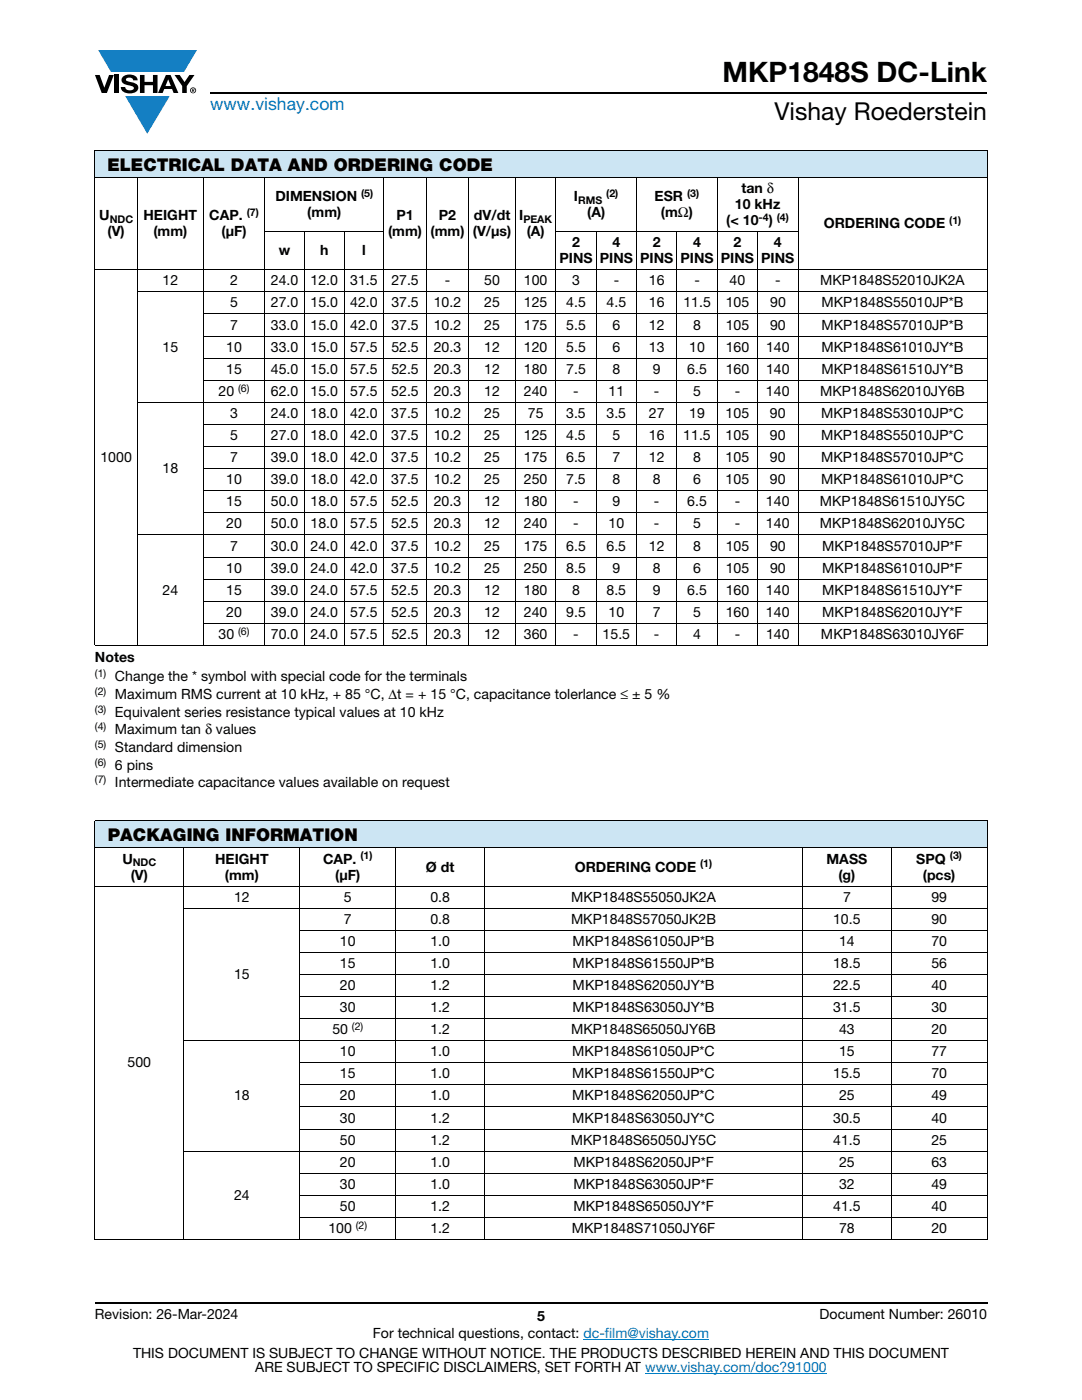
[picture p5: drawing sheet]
<svg xmlns="http://www.w3.org/2000/svg" width="216mm" height="279mm" viewBox="0 0 216 279" stroke-linecap="round" stroke-linejoin="round" font-family="sans-serif">
<defs><g id="words">
<text font-size="5.6" x="144.2" y="16.4">MKP1848S DC-Link</text>
<text font-size="4.9" x="154.5" y="24">Vishay Roederstein</text>
<text font-size="3.5" fill="#007ec4" x="42" y="21.9">www.vishay.com</text>
<g font-size="3.5">
<text x="21.4" y="34.1">ELECTRICAL DATA AND ORDERING CODE</text>
<text x="21.5" y="167.9">PACKAGING INFORMATION</text>
</g>
<g font-size="2.8">
<text x="54.9" y="40.2">DIMENSION</text>
<text x="114.5" y="40.2">I</text>
<text x="130.6" y="40.2">ESR</text>
<text x="146.6" y="41.8">10 kHz</text>
<text x="148" y="38.6">tan δ</text>
<text x="19.8" y="44">U</text>
<text x="21.5" y="47.2">(V)</text>
<text x="28.6" y="44">HEIGHT</text>
<text x="30.6" y="47.2">(mm)</text>
<text x="41.8" y="44">CAP.</text>
<text x="44.2" y="47.2">(μF)</text>
<text x="61.3" y="43.4">(mm)</text>
<text x="77.4" y="47.2">(mm)</text>
<text x="79.1" y="44">P1</text>
<text x="85.9" y="47.2">(mm)</text>
<text x="87.6" y="44">P2</text>
<text x="94.4" y="47.2">(V/μs)</text>
<text x="94.6" y="44">dV/dt</text>
<text x="103.6" y="44">I</text>
<text x="105.1" y="47.2">(A)</text>
<text x="117.2" y="43.4">(A)</text>
<text x="131.9" y="43.4">(mΩ)</text>
<text x="144.9" y="45">(&lt; 10</text>
<text x="153.4" y="45">)</text>
<text x="164.4" y="45.6">ORDERING CODE</text>
<text x="55.7" y="51">w</text>
<text x="63.9" y="51">h</text>
<text x="72.3" y="51">l</text>
<text x="111.6" y="52.6">PINS</text>
<text x="114.2" y="49.4">2</text>
<text x="119.7" y="52.6">PINS</text>
<text x="122.2" y="49.4">4</text>
<text x="127.7" y="52.6">PINS</text>
<text x="130.3" y="49.4">2</text>
<text x="135.8" y="52.6">PINS</text>
<text x="138.3" y="49.4">4</text>
<text x="143.8" y="52.6">PINS</text>
<text x="146.4" y="49.4">2</text>
<text x="151.9" y="52.6">PINS</text>
<text x="154.4" y="49.4">4</text>
<text x="32.4" y="57">12</text>
<text x="45.9" y="57">2</text>
<text x="54.1" y="57">24.0</text>
<text x="62" y="57">12.0</text>
<text x="69.9" y="57">31.5</text>
<text x="78.1" y="57">27.5</text>
<text x="88.8" y="57">-</text>
<text x="96.6" y="57">50</text>
<text x="104.5" y="57">100</text>
<text x="114.2" y="57">3</text>
<text x="122.5" y="57">-</text>
<text x="129.5" y="57">16</text>
<text x="138.6" y="57">-</text>
<text x="145.6" y="57">40</text>
<text x="154.7" y="57">-</text>
<text x="163.7" y="57">MKP1848S52010JK2A</text>
<text x="45.9" y="61.4">5</text>
<text x="45.9" y="65.8">7</text>
<text x="54.1" y="61.4">27.0</text>
<text x="54.1" y="65.8">33.0</text>
<text x="62" y="61.4">15.0</text>
<text x="62" y="65.8">15.0</text>
<text x="69.9" y="61.4">42.0</text>
<text x="69.9" y="65.8">42.0</text>
<text x="78.1" y="61.4">37.5</text>
<text x="78.1" y="65.8">37.5</text>
<text x="86.6" y="61.4">10.2</text>
<text x="86.6" y="65.8">10.2</text>
<text x="96.6" y="61.4">25</text>
<text x="96.6" y="65.8">25</text>
<text x="104.5" y="61.4">125</text>
<text x="104.5" y="65.8">175</text>
<text x="113" y="61.4">4.5</text>
<text x="113" y="65.8">5.5</text>
<text x="121" y="61.4">4.5</text>
<text x="122.2" y="65.8">6</text>
<text x="129.5" y="65.8">12</text>
<text x="129.5" y="61.4">16</text>
<text x="136.4" y="61.4">11.5</text>
<text x="138.3" y="65.8">8</text>
<text x="144.8" y="65.8">105</text>
<text x="144.8" y="61.4">105</text>
<text x="153.7" y="65.8">90</text>
<text x="153.7" y="61.4">90</text>
<text x="163.9" y="65.8">MKP1848S57010JP*B</text>
<text x="163.9" y="61.4">MKP1848S55010JP*B</text>
<text x="32.4" y="70.2">15</text>
<text x="45.1" y="70.2">10</text>
<text x="54.1" y="70.2">33.0</text>
<text x="62" y="70.2">15.0</text>
<text x="69.9" y="70.2">57.5</text>
<text x="78.1" y="70.2">52.5</text>
<text x="86.6" y="70.2">20.3</text>
<text x="96.6" y="70.2">12</text>
<text x="104.5" y="70.2">120</text>
<text x="113" y="70.2">5.5</text>
<text x="122.2" y="70.2">6</text>
<text x="129.5" y="70.2">13</text>
<text x="137.5" y="70.2">10</text>
<text x="144.8" y="70.2">160</text>
<text x="152.8" y="70.2">140</text>
<text x="163.9" y="70.2">MKP1848S61010JY*B</text>
<text x="45.1" y="74.6">15</text>
<text x="54.1" y="74.6">45.0</text>
<text x="62" y="74.6">15.0</text>
<text x="69.9" y="74.6">57.5</text>
<text x="78.1" y="74.6">52.5</text>
<text x="86.6" y="74.6">20.3</text>
<text x="96.6" y="74.6">12</text>
<text x="104.5" y="74.6">180</text>
<text x="113" y="74.6">7.5</text>
<text x="122.2" y="74.6">8</text>
<text x="130.3" y="74.6">9</text>
<text x="137.1" y="74.6">6.5</text>
<text x="144.8" y="74.6">160</text>
<text x="152.8" y="74.6">140</text>
<text x="163.9" y="74.6">MKP1848S61510JY*B</text>
<text x="43.6" y="79">20</text>
<text x="45.9" y="83.4">3</text>
<text x="54.1" y="83.4">24.0</text>
<text x="54.1" y="79">62.0</text>
<text x="62" y="83.4">18.0</text>
<text x="62" y="79">15.0</text>
<text x="69.9" y="83.4">42.0</text>
<text x="69.9" y="79">57.5</text>
<text x="78.1" y="83.4">37.5</text>
<text x="78.1" y="79">52.5</text>
<text x="86.5" y="83.4">10.2</text>
<text x="86.5" y="79">20.3</text>
<text x="96.6" y="83.4">25</text>
<text x="96.6" y="79">12</text>
<text x="104.5" y="79">240</text>
<text x="105.3" y="83.4">75</text>
<text x="113" y="83.4">3.5</text>
<text x="114.4" y="79">-</text>
<text x="121" y="83.4">3.5</text>
<text x="121.4" y="79">11</text>
<text x="129.5" y="83.4">27</text>
<text x="130.5" y="79">-</text>
<text x="137.5" y="83.4">19</text>
<text x="138.3" y="79">5</text>
<text x="144.8" y="83.4">105</text>
<text x="146.6" y="79">-</text>
<text x="152.8" y="79">140</text>
<text x="153.6" y="83.4">90</text>
<text x="163.6" y="79">MKP1848S62010JY6B</text>
<text x="163.9" y="83.4">MKP1848S53010JP*C</text>
<text x="45.9" y="87.8">5</text>
<text x="54.1" y="87.8">27.0</text>
<text x="62" y="87.8">18.0</text>
<text x="69.9" y="87.8">42.0</text>
<text x="78.1" y="87.8">37.5</text>
<text x="86.5" y="87.8">10.2</text>
<text x="96.6" y="87.8">25</text>
<text x="104.5" y="87.8">125</text>
<text x="113" y="87.8">4.5</text>
<text x="122.2" y="87.8">5</text>
<text x="129.5" y="87.8">16</text>
<text x="136.3" y="87.8">11.5</text>
<text x="144.8" y="87.8">105</text>
<text x="153.6" y="87.8">90</text>
<text x="163.9" y="87.8">MKP1848S55010JP*C</text>
<text x="20" y="92.2">1000</text>
<text x="32.4" y="94.4">18</text>
<text x="45.9" y="92.2">7</text>
<text x="54.1" y="92.2">39.0</text>
<text x="62" y="92.2">18.0</text>
<text x="69.9" y="92.2">42.0</text>
<text x="78.1" y="92.2">37.5</text>
<text x="86.5" y="92.2">10.2</text>
<text x="96.6" y="92.2">25</text>
<text x="104.5" y="92.2">175</text>
<text x="113" y="92.2">6.5</text>
<text x="122.2" y="92.2">7</text>
<text x="129.5" y="92.2">12</text>
<text x="138.3" y="92.2">8</text>
<text x="144.8" y="92.2">105</text>
<text x="153.6" y="92.2">90</text>
<text x="163.9" y="92.2">MKP1848S57010JP*C</text>
<text x="45.1" y="96.6">10</text>
<text x="45.1" y="101">15</text>
<text x="54.1" y="96.6">39.0</text>
<text x="54.1" y="101">50.0</text>
<text x="62" y="96.6">18.0</text>
<text x="62" y="101">18.0</text>
<text x="69.9" y="96.6">42.0</text>
<text x="69.9" y="101">57.5</text>
<text x="78.1" y="96.6">37.5</text>
<text x="78.1" y="101">52.5</text>
<text x="86.5" y="96.6">10.2</text>
<text x="86.5" y="101">20.3</text>
<text x="96.6" y="96.6">25</text>
<text x="96.6" y="101">12</text>
<text x="104.5" y="96.6">250</text>
<text x="104.5" y="101">180</text>
<text x="113" y="96.6">7.5</text>
<text x="114.4" y="101">-</text>
<text x="122.2" y="96.6">8</text>
<text x="122.2" y="101">9</text>
<text x="130.3" y="96.6">8</text>
<text x="130.5" y="101">-</text>
<text x="137.1" y="101">6.5</text>
<text x="138.3" y="96.6">6</text>
<text x="144.8" y="96.6">105</text>
<text x="146.6" y="101">-</text>
<text x="152.8" y="101">140</text>
<text x="153.6" y="96.6">90</text>
<text x="163.6" y="101">MKP1848S61510JY5C</text>
<text x="163.9" y="96.6">MKP1848S61010JP*C</text>
<text x="45.1" y="105.5">20</text>
<text x="54.1" y="105.5">50.0</text>
<text x="62" y="105.5">18.0</text>
<text x="69.9" y="105.5">57.5</text>
<text x="78.1" y="105.5">52.5</text>
<text x="86.5" y="105.5">20.3</text>
<text x="96.6" y="105.5">12</text>
<text x="104.5" y="105.5">240</text>
<text x="114.4" y="105.5">-</text>
<text x="121.4" y="105.5">10</text>
<text x="130.5" y="105.5">-</text>
<text x="138.3" y="105.5">5</text>
<text x="146.6" y="105.5">-</text>
<text x="152.8" y="105.5">140</text>
<text x="163.6" y="105.5">MKP1848S62010JY5C</text>
<text x="45.9" y="109.9">7</text>
<text x="54.1" y="109.9">30.0</text>
<text x="62" y="109.9">24.0</text>
<text x="69.9" y="109.9">42.0</text>
<text x="78.1" y="109.9">37.5</text>
<text x="86.5" y="109.9">10.2</text>
<text x="96.6" y="109.9">25</text>
<text x="104.5" y="109.9">175</text>
<text x="113" y="109.9">6.5</text>
<text x="121" y="109.9">6.5</text>
<text x="129.5" y="109.9">12</text>
<text x="138.3" y="109.9">8</text>
<text x="144.8" y="109.9">105</text>
<text x="153.6" y="109.9">90</text>
<text x="164.1" y="109.9">MKP1848S57010JP*F</text>
<text x="32.4" y="118.7">24</text>
<text x="45.1" y="114.3">10</text>
<text x="45.1" y="118.7">15</text>
<text x="54.1" y="114.3">39.0</text>
<text x="54.1" y="118.7">39.0</text>
<text x="62" y="114.3">24.0</text>
<text x="62" y="118.7">24.0</text>
<text x="69.9" y="114.3">42.0</text>
<text x="69.9" y="118.7">57.5</text>
<text x="78.1" y="114.3">37.5</text>
<text x="78.1" y="118.7">52.5</text>
<text x="86.5" y="114.3">10.2</text>
<text x="86.5" y="118.7">20.3</text>
<text x="96.6" y="114.3">25</text>
<text x="96.6" y="118.7">12</text>
<text x="104.5" y="114.3">250</text>
<text x="104.5" y="118.7">180</text>
<text x="113" y="114.3">8.5</text>
<text x="114.1" y="118.7">8</text>
<text x="121" y="118.7">8.5</text>
<text x="122.2" y="114.3">9</text>
<text x="130.3" y="114.3">8</text>
<text x="130.3" y="118.7">9</text>
<text x="137.1" y="118.7">6.5</text>
<text x="138.3" y="114.3">6</text>
<text x="144.8" y="114.3">105</text>
<text x="144.8" y="118.7">160</text>
<text x="152.8" y="118.7">140</text>
<text x="153.6" y="114.3">90</text>
<text x="164.1" y="114.3">MKP1848S61010JP*F</text>
<text x="164.1" y="118.7">MKP1848S61510JY*F</text>
<text x="45.1" y="123.1">20</text>
<text x="54.1" y="123.1">39.0</text>
<text x="62" y="123.1">24.0</text>
<text x="69.9" y="123.1">57.5</text>
<text x="78.1" y="123.1">52.5</text>
<text x="86.5" y="123.1">20.3</text>
<text x="96.6" y="123.1">12</text>
<text x="104.5" y="123.1">240</text>
<text x="113" y="123.1">9.5</text>
<text x="121.4" y="123.1">10</text>
<text x="130.3" y="123.1">7</text>
<text x="138.3" y="123.1">5</text>
<text x="144.8" y="123.1">160</text>
<text x="152.8" y="123.1">140</text>
<text x="164.1" y="123.1">MKP1848S62010JY*F</text>
<text x="43.6" y="127.5">30</text>
<text x="54.1" y="127.5">70.0</text>
<text x="62" y="127.5">24.0</text>
<text x="69.9" y="127.5">57.5</text>
<text x="78.1" y="127.5">52.5</text>
<text x="86.6" y="127.5">20.3</text>
<text x="96.6" y="127.5">12</text>
<text x="104.5" y="127.5">360</text>
<text x="114.4" y="127.5">-</text>
<text x="120.3" y="127.5">15.5</text>
<text x="130.5" y="127.5">-</text>
<text x="138.3" y="127.5">4</text>
<text x="146.6" y="127.5">-</text>
<text x="152.8" y="127.5">140</text>
<text x="163.8" y="127.5">MKP1848S63010JY6F</text>
<text x="18.9" y="132.1">Notes</text>
<text x="22.9" y="136">Change the * symbol with special code for the terminals</text>
<text x="22.9" y="139.5">Maximum RMS current at 10 kHz, + 85 °C, Δt = + 15 °C, capacitance tolerlance ≤ ± 5 %</text>
<text x="22.9" y="143">Equivalent series resistance typical values at 10 kHz</text>
<text x="22.9" y="146.6">Maximum tan δ values</text>
<text x="22.9" y="150.1">Standard dimension</text>
<text x="22.9" y="153.6">6 pins</text>
<text x="22.9" y="157.1">Intermediate capacitance values available on request</text>
<text x="24.4" y="172.4">U</text>
<text x="42.9" y="172.4">HEIGHT</text>
<text x="64.5" y="172.4">CAP.</text>
<text x="85" y="173.9">Ø dt</text>
<text x="114.7" y="173.9">ORDERING CODE</text>
<text x="164.9" y="172.4">MASS</text>
<text x="182.8" y="172.4">SPQ</text>
<text x="26.1" y="175.5">(V)</text>
<text x="44.9" y="175.5">(mm)</text>
<text x="46.7" y="179.9">12</text>
<text x="66.9" y="175.5">(μF)</text>
<text x="68.6" y="179.9">5</text>
<text x="85.9" y="179.9">0.8</text>
<text x="114" y="179.9">MKP1848S55050JK2A</text>
<text x="167.3" y="175.5">(g)</text>
<text x="168.2" y="179.9">7</text>
<text x="184.1" y="175.5">(pcs)</text>
<text x="185.8" y="179.9">99</text>
<text x="68.6" y="184.3">7</text>
<text x="85.9" y="184.3">0.8</text>
<text x="113.9" y="184.3">MKP1848S57050JK2B</text>
<text x="166.2" y="184.3">10.5</text>
<text x="185.8" y="184.3">90</text>
<text x="67.8" y="188.8">10</text>
<text x="85.9" y="188.8">1.0</text>
<text x="114.3" y="188.8">MKP1848S61050JP*B</text>
<text x="167.4" y="188.8">14</text>
<text x="185.8" y="188.8">70</text>
<text x="46.7" y="195.4">15</text>
<text x="67.8" y="193.2">15</text>
<text x="67.8" y="197.6">20</text>
<text x="85.9" y="193.2">1.0</text>
<text x="85.9" y="197.6">1.2</text>
<text x="114.3" y="193.2">MKP1848S61550JP*B</text>
<text x="114.3" y="197.6">MKP1848S62050JY*B</text>
<text x="166.2" y="193.2">18.5</text>
<text x="166.2" y="197.6">22.5</text>
<text x="185.8" y="193.2">56</text>
<text x="185.8" y="197.6">40</text>
<text x="67.8" y="202">30</text>
<text x="85.9" y="202">1.2</text>
<text x="114.3" y="202">MKP1848S63050JY*B</text>
<text x="166.2" y="202">31.5</text>
<text x="185.8" y="202">30</text>
<text x="66.3" y="206.4">50</text>
<text x="85.9" y="206.4">1.2</text>
<text x="114" y="206.4">MKP1848S65050JY6B</text>
<text x="167.4" y="206.4">43</text>
<text x="185.8" y="206.4">20</text>
<text x="25.5" y="213">500</text>
<text x="67.8" y="210.8">10</text>
<text x="67.8" y="215.2">15</text>
<text x="85.9" y="210.8">1.0</text>
<text x="85.9" y="215.2">1.0</text>
<text x="114.2" y="210.8">MKP1848S61050JP*C</text>
<text x="114.2" y="215.2">MKP1848S61550JP*C</text>
<text x="166.3" y="215.2">15.5</text>
<text x="167.4" y="210.8">15</text>
<text x="185.9" y="210.8">77</text>
<text x="185.9" y="215.2">70</text>
<text x="46.7" y="219.6">18</text>
<text x="67.8" y="219.6">20</text>
<text x="85.9" y="219.6">1.0</text>
<text x="114.2" y="219.6">MKP1848S62050JP*C</text>
<text x="167.4" y="219.6">25</text>
<text x="185.9" y="219.6">49</text>
<text x="67.8" y="224">30</text>
<text x="85.9" y="224">1.2</text>
<text x="114.2" y="224">MKP1848S63050JY*C</text>
<text x="166.3" y="224">30.5</text>
<text x="185.9" y="224">40</text>
<text x="67.8" y="228.5">50</text>
<text x="67.8" y="232.9">20</text>
<text x="85.9" y="228.5">1.2</text>
<text x="85.9" y="232.9">1.0</text>
<text x="113.9" y="228.5">MKP1848S65050JY5C</text>
<text x="114.4" y="232.9">MKP1848S62050JP*F</text>
<text x="166.3" y="228.5">41.5</text>
<text x="167.4" y="232.9">25</text>
<text x="185.9" y="228.5">25</text>
<text x="185.9" y="232.9">63</text>
<text x="46.7" y="239.5">24</text>
<text x="67.8" y="237.3">30</text>
<text x="85.9" y="237.3">1.0</text>
<text x="114.4" y="237.3">MKP1848S63050JP*F</text>
<text x="167.4" y="237.3">32</text>
<text x="185.9" y="237.3">49</text>
<text x="67.8" y="241.7">50</text>
<text x="85.9" y="241.7">1.2</text>
<text x="114.4" y="241.7">MKP1848S65050JY*F</text>
<text x="166.3" y="241.7">41.5</text>
<text x="185.9" y="241.7">40</text>
<text x="65.5" y="246.1">100</text>
<text x="85.9" y="246.1">1.2</text>
<text x="114.1" y="246.1">MKP1848S71050JY6F</text>
<text x="167.4" y="246.1">78</text>
<text x="185.9" y="246.1">20</text>
<text x="18.9" y="263.3">Revision: 26-Mar-2024</text>
<text x="107.2" y="263.6">5</text>
<text x="163.6" y="263.3">Document Number: 26010</text>
<text x="74.4" y="267.1">For technical questions, contact: dc-film@vishay.com</text>
<text x="26.5" y="271">THIS DOCUMENT IS SUBJECT TO CHANGE WITHOUT NOTICE. THE PRODUCTS DESCRIBED HEREIN AND THIS DOCUMENT</text>
<text x="50.9" y="273.8">ARE SUBJECT TO SPECIFIC DISCLAIMERS, SET FORTH AT www.vishay.com/doc?91000</text>
</g>
<g font-size="2.1">
<text x="72.1" y="39.3">(5)</text>
<text x="115.4" y="40.7">RMS</text>
<text x="121" y="39.3">(2)</text>
<text x="137.1" y="39.3">(3)</text>
<text x="21.9" y="44.5">NDC</text>
<text x="49.2" y="43.1">(7)</text>
<text x="104.4" y="44.5">PEAK</text>
<text x="151.4" y="44.1">-4</text>
<text x="155" y="44.1">(4)</text>
<text x="189.4" y="44.7">(1)</text>
<text x="47.5" y="78.2">(6)</text>
<text x="47.5" y="126.7">(6)</text>
<text x="18.9" y="135.1">(1)</text>
<text x="18.9" y="138.7">(2)</text>
<text x="18.9" y="142.2">(3)</text>
<text x="18.9" y="145.7">(4)</text>
<text x="18.9" y="149.2">(5)</text>
<text x="18.9" y="152.8">(6)</text>
<text x="18.9" y="156.3">(7)</text>
<text x="26.5" y="172.9">NDC</text>
<text x="71.9" y="171.5">(1)</text>
<text x="139.7" y="173.1">(1)</text>
<text x="189.5" y="171.5">(3)</text>
<text x="70.2" y="205.5">(2)</text>
<text x="71" y="245.2">(2)</text>
</g>
</g></defs>
<g fill="#147fc3">
<path d="M19.6 10h19.7l-2.6 4.3h-1.1h-13.5z"/>
<path d="M25 19.2h8.9l-4.5 7.5z"/>
</g>
<g fill="#000">
<path d="M18.9 15h1l.9 2.5 1-2.5h.9l-1.4 3.6h-1zM22.9 15h.9v3.6h-.9zM24.6 15.3a2.1 2.1 0 0 1 2.8 .3l.1 .4h-.9a.79 .79 0 0 0-.7-.5 .79 .79 0 0 0-.8 .4l.3 .3 1 .2a1.08 1.08 0 0 1 1.2 1 1.08 1.08 0 0 1-1.1 1.2 1.73 1.73 0 0 1-2.4-1.2h.9a.96 .96 0 0 0 .8 .6 .96 .96 0 0 0 .9-.4 1.31 1.31 0 0 0-1.2-.6 1.03 1.03 0 0 1-1.1-.6 1.03 1.03 0 0 1 .2-1.1zM27.9 15h.9v1.3h1.7v-1.3h.9v3.6h-.9v-1.6h-1.7v1.6h-.9zM34.8 15h1.1l.9 1.4 1-1.4h1l-1.5 2.2v1.4h-.9v-1.4z"/>
<path d="M33.6 15.9l.5 1.3h-1.1zM33.1 15l-1.6 3.6h1l.3-.8h1.5l.3 .8h1l-1.6-3.6z"/>
<path d="M38.4 17.8h.2v.2h-.2zM38.3 17.7v.7h.1v-.3l.4 .3-.2-.3 .2-.2-.1-.2z"/>
<path d="M38.1 18a.46 .46 0 0 1 .9 0 .46 .46 0 0 1-.9 0zM37.9 18a.6 .6 0 0 0 1.2 0 .6 .6 0 0 0-1.2 0z"/>
</g>
<path d="M42 18.6h155M18.9 260h178.1" fill="none" stroke="#000" stroke-width=".36"/>
<path d="M116.4 267.3h25.1M128.7 274h36.3" fill="none" stroke="#007ec4" stroke-width=".2"/>
<g fill="#cce5f3">
<path d="M18.9 163.7h178.1v5.5h-178.1z"/>
<path d="M18.9 30h178.1v5.5h-178.1z"/>
</g>
<g fill="none" stroke="#000" stroke-width=".2">
<path d="M18.9 30h178.1M18.9 35.5h178.1M18.9 30.1v98.6M27.4 35.4v93.5M40.6 35.4v93.5M52.9 35.4v93.5M76.6 35.4v93.5M85.1 35.4v93.5M93.5 35.4v93.5M102.9 35.4v93.5M110.9 35.4v93.5M127 35.4v93.5"/>
<path d="M143.1 35.4v93.5M159.2 35.4v93.5M197 30.1v98.6M18.9 53.8h178.1M27.3 58.3h169.7M52.8 46.2h23.9M60.8 46.2v82.7M68.7 46.2v82.7M110.8 46.2h48.5M119 46.2v82.7M135.1 46.2v82.7M151.2 46.2v82.7"/>
<path d="M40.5 62.7h156.5M40.5 67.1h156.5M40.5 71.5h156.5M40.5 75.9h156.5M27.3 80.3h169.7M40.5 84.7h156.5M40.5 89.1h156.5M40.5 93.5h156.5M40.5 97.9h156.5M27.3 106.8h169.7M40.5 102.3h156.5M40.5 111.2h156.5"/>
<path d="M40.5 115.6h156.5M40.5 120h156.5M18.9 128.8h178.1M40.5 124.4h156.5M18.9 163.7h178.1M18.9 169.2h178.1M18.9 176.8h178.1M18.9 163.8v83.5M36.7 169.1v78.4M59.8 169.1v78.4M79 169.1v78.4M96.7 169.1v78.4"/>
<path d="M160.1 169.1v78.4M177.9 169.1v78.4M197 163.8v83.5M36.6 181.2h160.4M59.8 185.6h137.2M59.8 190.1h137.2M59.8 194.5h137.2M59.8 198.9h137.2M36.6 207.7h160.4M59.8 203.3h137.2M59.8 212.1h137.2M59.8 216.5h137.2"/>
<path d="M36.6 229.7h160.4M59.8 220.9h137.2M59.8 225.3h137.2M59.8 234.1h137.2M59.8 238.6h137.2M18.9 247.4h178.1M59.8 243h137.2"/>
</g>
<use href="#words"/>
</svg>
